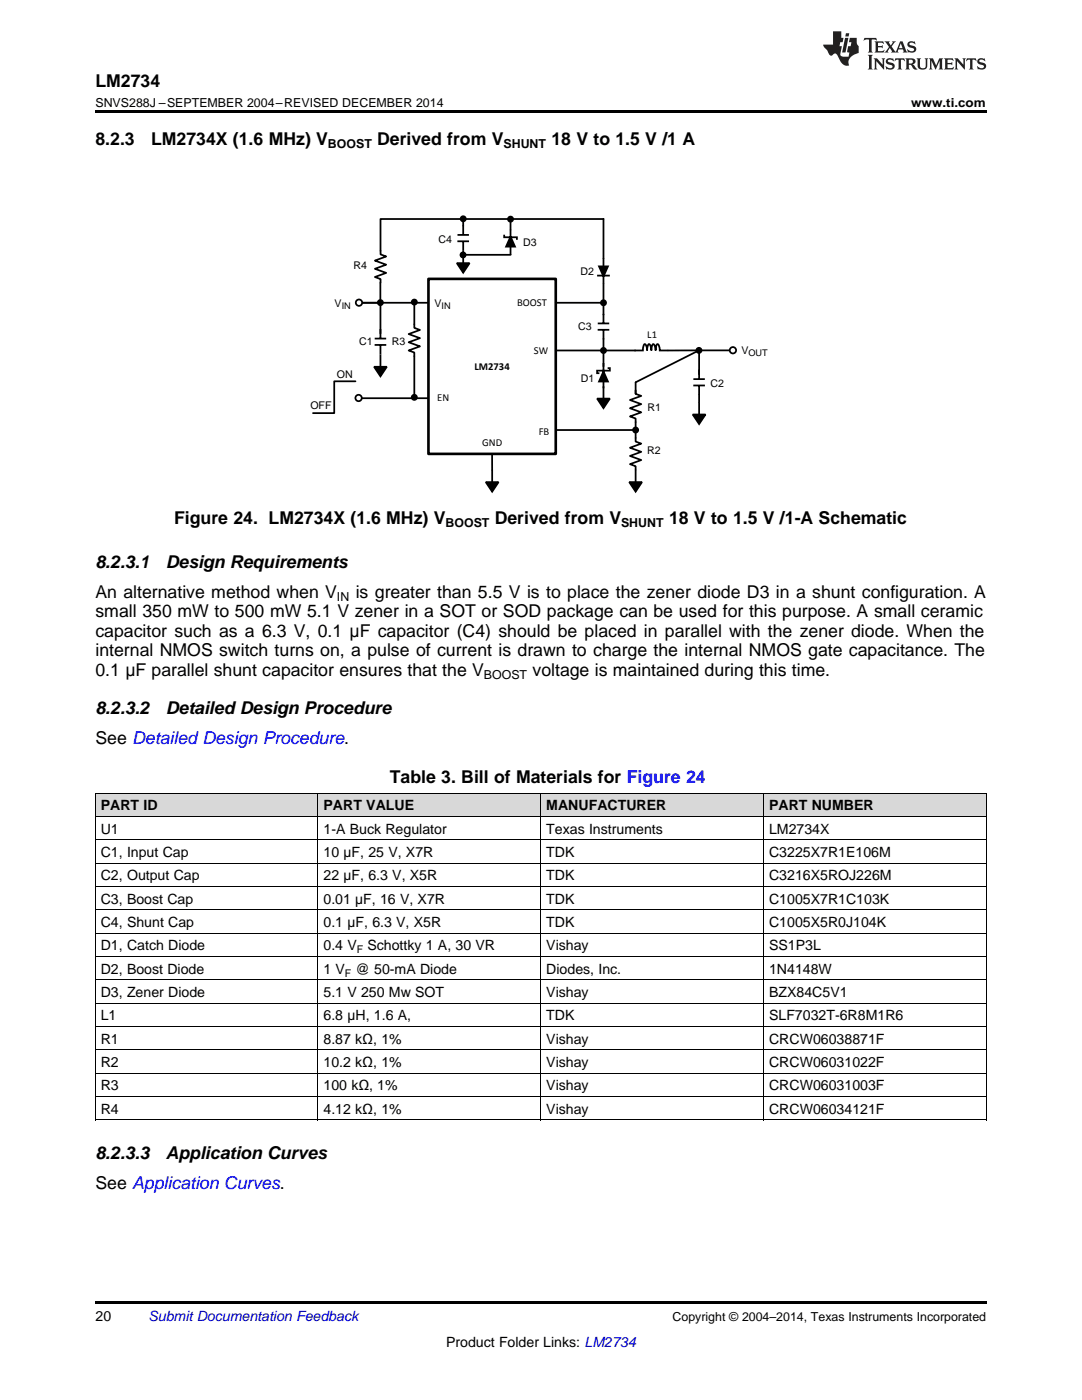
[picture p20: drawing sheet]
<svg xmlns="http://www.w3.org/2000/svg" width="216mm" height="279mm" viewBox="0 0 216 279" stroke-linecap="round" stroke-linejoin="round" font-family="sans-serif">
<defs><g id="words">
<g font-size="3.5">
<text x="19" y="17.3">LM2734</text>
<text x="19" y="28.9">8.2.3</text>
<text x="30.1" y="28.9">LM2734X (1.6 MHz) V</text>
<text x="75.2" y="28.9">Derived from V</text>
<text x="110" y="28.9">18 V to 1.5 V /1 A</text>
<text x="34.7" y="104.6">Figure 24. LM2734X (1.6 MHz) V</text>
<text x="98.7" y="104.6">Derived from V</text>
<text x="133.5" y="104.6">18 V to 1.5 V /1-A Schematic</text>
<text x="19" y="113.3">8.2.3.1</text>
<text x="33.1" y="113.3">Design Requirements</text>
<text x="19" y="119.3">An alternative method when V</text>
<text x="71" y="119.3">is greater than 5.5 V is to place the zener diode D3 in a shunt configuration. A</text>
<text x="19" y="123.2">small 350 mW to 500 mW 5.1 V zener in a SOT or SOD package can be used for this purpose. A small ceramic</text>
<text x="19" y="127.1">capacitor such as a 6.3 V, 0.1 μF capacitor (C4) should be placed in parallel with the zener diode. When the</text>
<text x="19" y="131">internal NMOS switch turns on, a pulse of current is drawn to charge the internal NMOS gate capacitance. The</text>
<text x="19" y="134.8">0.1 μF parallel shunt capacitor ensures that the V</text>
<text x="106.3" y="134.8">voltage is maintained during this time.</text>
<text x="19" y="142.6">8.2.3.2</text>
<text x="33.1" y="142.6">Detailed Design Procedure</text>
<text x="19" y="148.5">See Detailed Design Procedure.</text>
<text x="77.8" y="156.2">Table 3. Bill of Materials for Figure 24</text>
<text x="19" y="231.3">8.2.3.3</text>
<text x="33.1" y="231.3">Application Curves</text>
<text x="19" y="237.2">See Application Curves.</text>
</g>
<g font-size="2.8">
<text x="20.1" y="161.7">PART ID</text>
<text x="64.6" y="161.7">PART VALUE</text>
<text x="109" y="161.7">MANUFACTURER</text>
<text x="153.5" y="161.7">PART NUMBER</text>
<text x="20.1" y="166.4">U1</text>
<text x="64.6" y="166.4">1-A Buck Regulator</text>
<text x="109" y="166.4">Texas Instruments</text>
<text x="153.5" y="166.4">LM2734X</text>
<text x="20.1" y="171.1">C1, Input Cap</text>
<text x="64.6" y="171.1">10 µF, 25 V, X7R</text>
<text x="109" y="171.1">TDK</text>
<text x="153.5" y="171.1">C3225X7R1E106M</text>
<text x="20.1" y="175.7">C2, Output Cap</text>
<text x="64.6" y="175.7">22 µF, 6.3 V, X5R</text>
<text x="109" y="175.7">TDK</text>
<text x="153.5" y="175.7">C3216X5ROJ226M</text>
<text x="20.1" y="180.4">C3, Boost Cap</text>
<text x="20.1" y="185">C4, Shunt Cap</text>
<text x="64.6" y="180.4">0.01 µF, 16 V, X7R</text>
<text x="64.6" y="185">0.1 µF, 6.3 V, X5R</text>
<text x="109" y="180.4">TDK</text>
<text x="109" y="185">TDK</text>
<text x="153.5" y="180.4">C1005X7R1C103K</text>
<text x="153.5" y="185">C1005X5R0J104K</text>
<text x="20.1" y="189.7">D1, Catch Diode</text>
<text x="64.6" y="189.7">0.4 V</text>
<text x="73.3" y="189.7">Schottky 1 A, 30 VR</text>
<text x="109" y="189.7">Vishay</text>
<text x="153.5" y="189.7">SS1P3L</text>
<text x="20.1" y="194.3">D2, Boost Diode</text>
<text x="64.6" y="194.3">1 V</text>
<text x="70.9" y="194.3">@ 50-mA Diode</text>
<text x="109" y="194.3">Diodes, Inc.</text>
<text x="153.5" y="194.3">1N4148W</text>
<text x="20.1" y="199">D3, Zener Diode</text>
<text x="20.1" y="203.7">L1</text>
<text x="64.6" y="199">5.1 V 250 Mw SOT</text>
<text x="64.6" y="203.7">6.8 µH, 1.6 A,</text>
<text x="109" y="199">Vishay</text>
<text x="109" y="203.7">TDK</text>
<text x="153.5" y="199">BZX84C5V1</text>
<text x="153.5" y="203.7">SLF7032T-6R8M1R6</text>
<text x="20.1" y="208.3">R1</text>
<text x="64.6" y="208.3">8.87 kΩ, 1%</text>
<text x="109" y="208.3">Vishay</text>
<text x="153.5" y="208.3">CRCW06038871F</text>
<text x="20.1" y="213">R2</text>
<text x="64.6" y="213">10.2 kΩ, 1%</text>
<text x="109" y="213">Vishay</text>
<text x="153.5" y="213">CRCW06031022F</text>
<text x="20.1" y="217.6">R3</text>
<text x="64.6" y="217.6">100 kΩ, 1%</text>
<text x="109" y="217.6">Vishay</text>
<text x="153.5" y="217.6">CRCW06031003F</text>
<text x="20.1" y="222.3">R4</text>
<text x="64.6" y="222.3">4.12 kΩ, 1%</text>
<text x="109" y="222.3">Vishay</text>
<text x="153.5" y="222.3">CRCW06034121F</text>
<text x="19" y="263.6">20</text>
<text x="89" y="268.9">Product Folder Links: LM2734</text>
</g>
<text font-size="2.8" fill="#0000c8" x="29.6" y="263.6">Submit Documentation Feedback</text>
<g font-size="2.5">
<text x="19" y="21.4">SNVS288J –SEPTEMBER 2004–REVISED DECEMBER 2014</text>
<text x="181.8" y="21.4">www.ti.com</text>
<text x="65.4" y="29.6">BOOST</text>
<text x="100.5" y="29.6">SHUNT</text>
<text x="88.9" y="105.3">BOOST</text>
<text x="123.9" y="105.3">SHUNT</text>
<text x="67.2" y="120">IN</text>
<text x="96.6" y="135.5">BOOST</text>
<text x="134.2" y="263.6">Copyright © 2004–2014, Texas Instruments Incorporated</text>
</g>
<g font-size="2.1">
<text x="70.6" y="53.7">R4</text>
<text x="87.5" y="48.5">C4</text>
<text x="104.4" y="49.1">D3</text>
<text x="115.8" y="54.9">D2</text>
<text x="66.8" y="61.3">V</text>
<text x="86.7" y="61.3">V</text>
<text x="103.2" y="61.1">BOOST</text>
<text x="115.4" y="65.8">C3</text>
<text x="71.6" y="68.9">C1</text>
<text x="78.2" y="69">R3</text>
<text x="106.5" y="70.6">SW</text>
<text x="129.1" y="67.4">L1</text>
<text x="147.9" y="70.6">V</text>
<text x="67.2" y="75.4">ON</text>
<text x="94.7" y="73.8">LM2734</text>
<text x="115.9" y="76.3">D1</text>
<text x="141.8" y="77.1">C2</text>
<text x="61.9" y="81.6">OFF</text>
<text x="87.3" y="80.1">EN</text>
<text x="129.2" y="82">R1</text>
<text x="96.2" y="89">GND</text>
<text x="107.5" y="86.7">FB</text>
<text x="129.1" y="90.7">R2</text>
<text x="71.2" y="190.3">F</text>
<text x="68.8" y="194.9">F</text>
</g>
<g font-size="1.8">
<text x="68.2" y="61.7">IN</text>
<text x="88.1" y="61.7">IN</text>
<text x="149.3" y="71">OUT</text>
</g>
</g></defs>
<g fill="#d8d8d8">
<path d="M19 158.4h44.5v4.6h-44.5z"/>
<path d="M63.5 158.4h44.4v4.6h-44.4z"/>
<path d="M107.9 158.4h44.5v4.6h-44.5z"/>
<path d="M152.4 158.4h44.4v4.6h-44.4z"/>
</g>
<path d="M19 259.7h177.8v.5h-177.8z" fill="#000"/>
<g fill="none" stroke="#000" stroke-width=".2">
<path d="M19 158.3h177.8M19.1 158.4v65.2M63.4 158.4v65.2M107.9 158.4v65.2M152.3 158.4v65.2M196.8 158.4v65.2M19 176.9h177.8M19 172.3h177.8M19 167.6h177.8M19 163h177.8M19 195.6h177.8M19 190.9h177.8"/>
<path d="M19 186.2h177.8M19 181.6h177.8M19 218.8h177.8M19 214.2h177.8M19 209.5h177.8M19 204.9h177.8M19 200.2h177.8M19 223.5h177.8"/>
</g>
<g fill="#000">
<path d="M120.4 74.1l.9 2h-1.8zM119.1 79.6h2.6l-1.3 1.9zM125.6 96.2h2.5l-1.3 1.9zM138.2 82.7h2.6l-1.3 1.9z"/>
<circle cx="139.5" cy="69.9" r=".51"/>
</g>
<g fill="none" stroke="#000" stroke-width=".35">
<path d="M75.9 56.4v4M119.1 79.6h2.6l-1.3 1.9zM120.4 74.1l.9 2h-1.8zM120.4 72.4v7.2M121.2 73.5h.5v.5h-2.6v.5h.5M126.6 69.9h1.7a1.39 1.39 0 0 1 .4-1.2 .73 .73 0 0 1 .4 .8v.4a1.38 1.38 0 0 1 .4-1.2 1.33 1.33 0 0 1 .5 1.2 1.38 1.38 0 0 1 .4-1.2 1.33 1.33 0 0 1 .4 1.2 1.38 1.38 0 0 1 .4-1.2 1.27 1.27 0 0 1 .4 1.2h7.9v5.8M126.8 69.9h-6.4v3.2M126.8 77.9v.7l1.2 .4-2.3 .8 2.3 .9-2.3 .8 2.3 .8-2.3 .8 1.1 .4v4.6l1.2 .4-2.3 .9 2.3 .8-2.3 .8 2.3 .8-2.3 .8 1.1 .4v3.2M126.8 76.3v2.3M138.3 76.9h2.4M138.4 75.7h2.2M139.5 77.1v1.7"/>
<path d="M110.9 85.8h15.9M125.6 96.2h2.5l-1.3 1.9zM138.2 82.7h2.6l-1.3 1.9zM139.5 80.3v2.4"/>
<circle cx="139.5" cy="69.9" r=".51"/>
</g>
<path d="M85.5 55.7h25.4v34.9h-25.4z" fill-rule="evenodd" fill="#fff"/>
<path d="M85.5 55.7h25.4v34.9h-25.4z" fill="none" stroke="#000" stroke-width=".53"/>
<g fill="none" stroke="#000" stroke-width=".35">
<path d="M119.1 55h2.6M119.5 53.2h1.8l-.9 2zM120.4 43.7h-44.5v7.1l1.2 .4-2.3 .8 2.3 .8-2.3 .8 2.3 .9-2.3 .8 1.1 .4v.7M120.4 43.7v20.8M70.9 76.1h-4.2v6.3h-4.2M71.5 79.5h13.9M72 60.4h13.3M110.9 69.9h9.5M110.9 60.4h9.5M119.3 65.8h2.3M119.3 64.5h2.3M120.4 65.9v4"/>
<path d="M139.5 78.8v1.5M145.8 69.9h-6.3l-12.7 6.4M96.9 96.2h2.6l-1.3 1.9zM98.2 90.6v5.6"/>
<circle cx="120.4" cy="69.9" r=".51"/>
<circle cx="120.4" cy="60.4" r=".51"/>
<circle cx="126.8" cy="85.8" r=".51"/>
</g>
<g fill="#000">
<path d="M119.5 53.2h1.8l-.9 2zM96.9 96.2h2.6l-1.3 1.9z"/>
<circle cx="120.4" cy="69.9" r=".51"/>
<circle cx="120.4" cy="60.4" r=".51"/>
<circle cx="126.8" cy="85.8" r=".51"/>
</g>
<circle cx="71.6" cy="60.4" r=".64" fill="#fff"/>
<circle cx="71.6" cy="60.4" r=".64" fill="none" stroke="#000" stroke-width=".35"/>
<circle cx="71.6" cy="79.4" r=".64" fill="#fff"/>
<circle cx="71.6" cy="79.4" r=".64" fill="none" stroke="#000" stroke-width=".35"/>
<circle cx="146.2" cy="69.9" r=".63" fill="#fff"/>
<g fill="none" stroke="#000" stroke-width=".35">
<path d="M91.2 52.5h2.5l-1.3 1.9zM91.3 48.2h2.3M91.3 46.9h2.3M92.4 50.9h9.5M92.4 43.7v3.2M92.4 48.3v4.2M100.6 46.8v.5h2.5v.6M101.9 47.2l.9 2h-1.8zM101.9 43.7v7.2M74.6 73.2h2.6l-1.3 1.9zM74.8 68.8h2.3M74.8 67.6h2.3"/>
<path d="M75.9 60.5v7.1M75.9 69v4.2M82.7 60.3v5.1l1.1 .4-2.3 .9 2.3 .8-2.3 .8 2.3 .8-2.3 .8 1.2 .5v8.9"/>
<circle cx="92.4" cy="50.9" r=".51"/>
<circle cx="92.4" cy="43.7" r=".51"/>
<circle cx="101.9" cy="43.7" r=".51"/>
<circle cx="75.9" cy="60.4" r=".51"/>
<circle cx="82.7" cy="79.3" r=".51"/>
<circle cx="82.7" cy="60.3" r=".51"/>
<circle cx="146.2" cy="69.9" r=".63"/>
</g>
<g fill="#000">
<path d="M91.2 52.5h2.5l-1.3 1.9zM101.9 47.2l.9 2h-1.8zM74.6 73.2h2.6l-1.3 1.9z"/>
<circle cx="92.4" cy="50.9" r=".51"/>
<circle cx="92.4" cy="43.7" r=".51"/>
<circle cx="101.9" cy="43.7" r=".51"/>
<circle cx="75.9" cy="60.4" r=".51"/>
<circle cx="82.7" cy="79.3" r=".51"/>
<circle cx="82.7" cy="60.3" r=".51"/>
</g>
<path d="M19 22h177.8v.5h-177.8z" fill="#000"/>
<g fill="#231f20">
<path d="M172.5 7.6l-.1 .5 .4-.2h.6v.1v2.1l-.2 .4h.9l-.2-.4v-2.1l.1-.1h.5l.5 .2-.2-.5zM174.5 8.3l.2 .3v1.5l-.2 .4h1.8l.2-.6a1.04 1.04 0 0 1-1.3 .2v-.7h.6l.3 .2v-.6l-.3 .2h-.6v-.6l.8-.1 .4 .3-.2-.5zM176.5 8.3l.9 1.1-.9 1.1h.8l-.2-.2 .4-.7 .5 .7-.2 .2h1.5l-.2-.2 .2-.4h.9l.1 .4-.2 .2h1l-.3-.3-.7-1.9h-.5l-.9 2-.8-1 .9-1h-.8l.1 .3-.4 .5-.3-.6 .1-.2zM179.7 8.6l.4 1h-.7zM181.3 8.4a.63 .63 0 0 0-.2 .7 .63 .63 0 0 0 .6 .4l.6 .2 .1 .2a.75 .75 0 0 1-.7 .4 .75 .75 0 0 1-.6-.5l.1 .7 .1-.1a1.11 1.11 0 0 0 1.5-.6 1.13 1.13 0 0 0-1.2-.8l-.1-.4a1.04 1.04 0 0 1 1.2 .2l-.2-.5-.2 .1-.4-.2zM173.2 10.9l.2 .4v2.2l-.2 .4h1l-.3-.4v-2.2l.3-.4zM174.3 11.6l.3 .4v1.5l-.3 .4h.8l-.2-.4v-1.3l1.5 1.7v-1.9l.2-.4h-.7l.2 .4v.9l-1.1-1.3zM177 11.8a.62 .62 0 0 0-.2 .7 .62 .62 0 0 0 .6 .4l.6 .1 .1 .3a.76 .76 0 0 1-.7 .3 .76 .76 0 0 1-.7-.4l.2 .7 .1-.1a1.11 1.11 0 0 0 1.5-.6 1.13 1.13 0 0 0-1.2-.8l-.1-.4a1.04 1.04 0 0 1 1.2 .2l-.2-.6-.2 .1-.5-.1zM178.7 11.6l-.2 .6a.61 .61 0 0 1 .8-.3v1.6l-.2 .4h.9l-.2-.4v-1.6a.63 .63 0 0 1 .7 .3l-.1-.6zM180.6 11.6l.3 .4v1.5l-.3 .4h1l-.2-.2-.1-.8 .6 .2a.76 .76 0 0 0 1.2 .7l-1-1a.58 .58 0 0 0 .6-.5 .58 .58 0 0 0-.5-.6zM181.4 11.9h.1a.45 .45 0 0 1 .5 .1 .45 .45 0 0 1 .1 .5l-.8 .2zM182.9 11.6l.2 .2a2.17 2.17 0 0 0 .3 1.9 .99 .99 0 0 0 1.6-.6v-1.1l.2-.4h-.7l.2 .2a1.92 1.92 0 0 1-.2 1.8 .6 .6 0 0 1-.9-.5v-1.1l.2-.4zM185.4 11.6l.2 .4v1.5l-.2 .4h.7l-.2-.4v-1.4l.8 1.8 .8-1.8v1.4l-.2 .4h.9l-.2-.4v-1.5l.2-.4h-.8l-.6 1.5-.6-1.5zM188.4 11.6l.2 .4v1.5l-.2 .4h1.8l.1-.6a1.04 1.04 0 0 1-1.2 .1v-.6h.5l.4 .2v-.6l-.4 .2h-.5v-.7h.8l.3 .3-.1-.6zM190.5 11.6l.2 .4v1.5l-.2 .4h.7l-.2-.4v-1.3l1.5 1.7v-1.9l.2-.4h-.7l.2 .4v.9l-1.1-1.3zM192.9 11.6l-.1 .6a.61 .61 0 0 1 .7-.3l.1 1.6-.3 .4h1l-.3-.4 .1-1.6a.63 .63 0 0 1 .7 .3l-.1-.6zM195.2 11.8a.62 .62 0 0 0-.2 .7 .62 .62 0 0 0 .6 .4l.6 .1 .1 .3a.76 .76 0 0 1-.7 .3 .76 .76 0 0 1-.6-.4l.1 .7 .1-.1a1.11 1.11 0 0 0 1.6-.6 1.13 1.13 0 0 0-1.3-.8l-.1-.4a1.04 1.04 0 0 1 1.2 .2l-.1-.6-.2 .1-.5-.1z"/>
<path d="M166.2 6.3v2.6h-1.9v.4l.8 .9a.91 .91 0 0 0 1 .8 .56 .56 0 0 1 .5-.3 .56 .56 0 0 1 .5 .3l.4 .8a1.53 1.53 0 0 0 1.9 1.2 1.54 1.54 0 0 1 1-2.1l.9-.3v-1.4a1.52 1.52 0 0 1-.4-1.6h-1.3l-.2 .8h.5l-.2 .8h-.5l-.1 1v.2l.4 .1-.2 .8a1.93 1.93 0 0 1-1.6-.3l.3-1.8h-.5l.2-.8h.4l.2-.8h-.4v-1.3zM168.6 7.6l-.6 2.9h.7l.6-2.9zM168.8 6.6l-.1 .7h.6l.2-.7z"/>
</g>
<use href="#words"/>
</svg>
